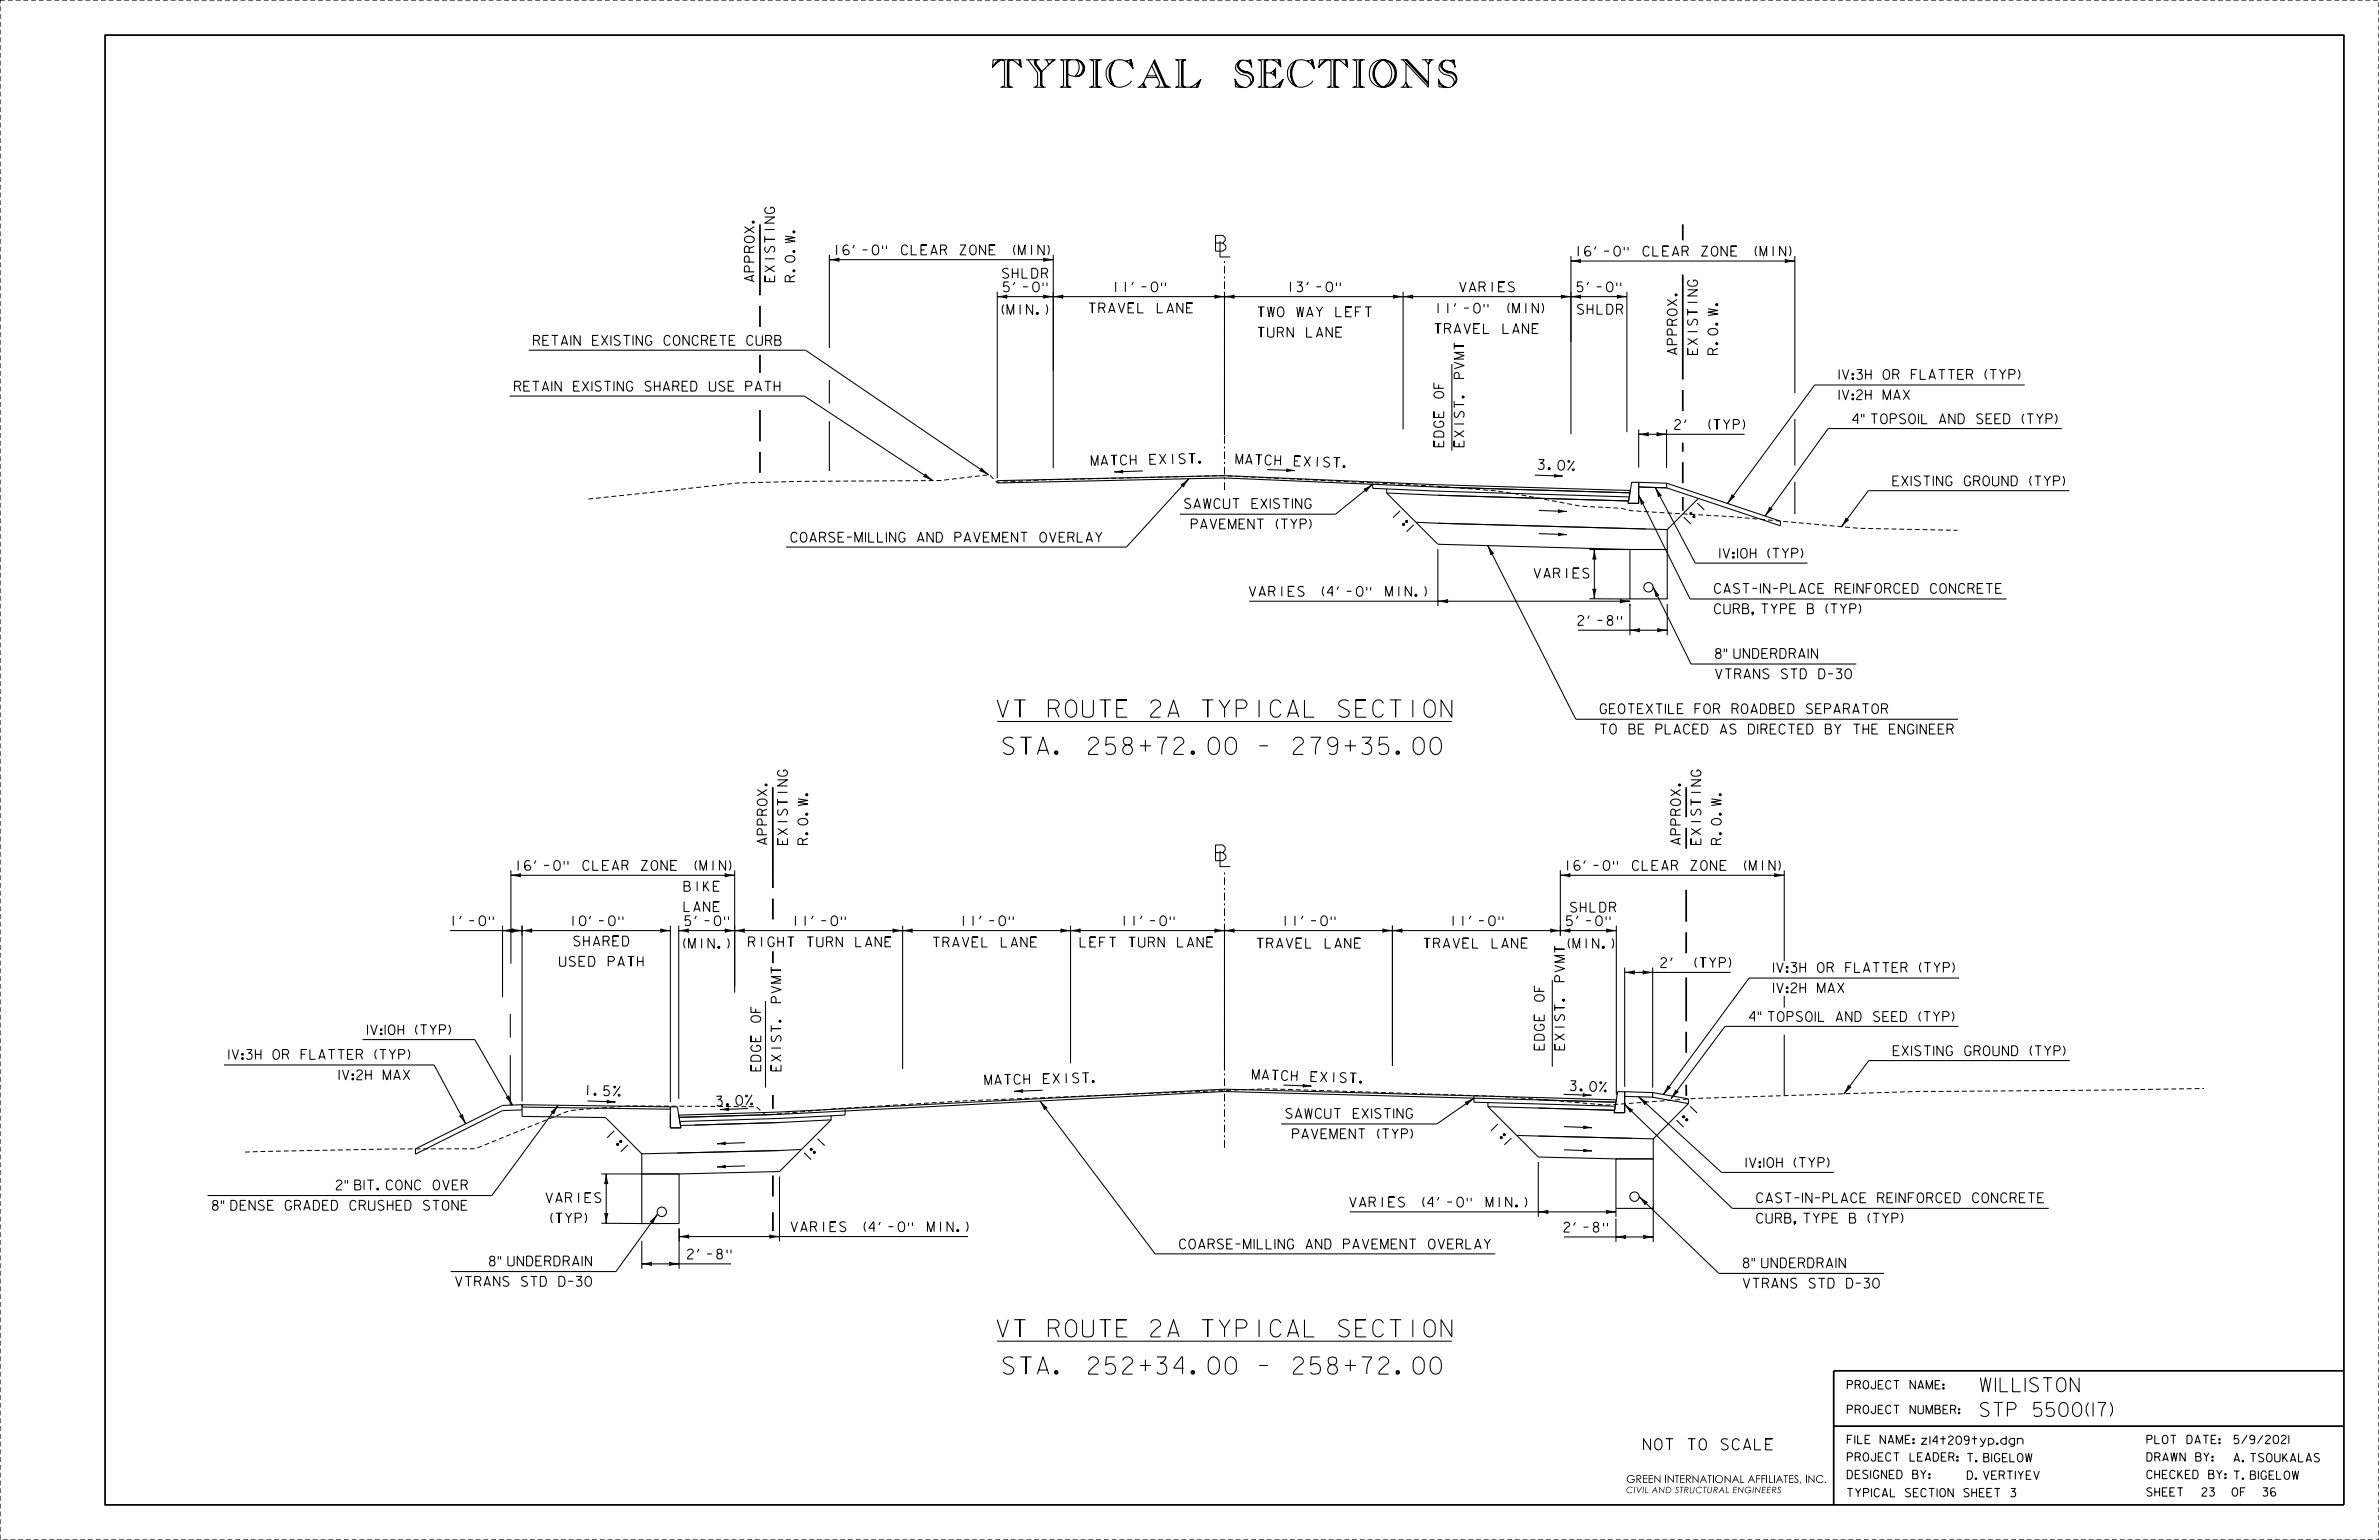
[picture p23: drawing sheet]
<svg xmlns="http://www.w3.org/2000/svg" width="864mm" height="559mm" viewBox="0 0 864 559" stroke-linecap="round" stroke-linejoin="round" font-family="sans-serif">
<defs><g id="words">
<text font-size="16.4" x="360.3" y="31.6">TYPICAL SECTIONS</text>
<g font-size="6.2">
<text x="362" y="260.2">VT ROUTE 2A TYPICAL SECTION</text>
<text x="364.2" y="273.7">STA. 258+72.00 - 279+35.00</text>
<text x="362" y="485.1">VT ROUTE 2A TYPICAL SECTION</text>
<text x="364.2" y="498.6">STA. 252+34.00 - 258+72.00</text>
</g>
<g font-size="5.7">
<text x="441.2" y="91.1">B</text>
<text x="442.9" y="93.3">L</text>
<text x="441.2" y="312.3">B</text>
<text x="442.9" y="314.5">L</text>
</g>
<g font-size="5.1">
<text x="718.9" y="505">WILLISTON</text>
<text x="718.9" y="514">STP 5500(17)</text>
</g>
<text font-size="4.1" x="596.6" y="526.1">NOT TO SCALE</text>
<g font-size="3.6">
<text x="302.5" y="92.5">16’-0&quot; CLEAR ZONE (MIN)</text>
<text x="571.7" y="92.9">16’-0&quot; CLEAR ZONE (MIN)</text>
<text x="363.9" y="100.9">SHLDR</text>
<text x="273.8" y="102.2" transform="rotate(-90 273.8 102.2)">APPROX.</text>
<text x="281.2" y="102.2" transform="rotate(-90 281.2 102.2)">EXISTING</text>
<text x="288.6" y="102.2" transform="rotate(-90 288.6 102.2)">R.O.W.</text>
<text x="364.3" y="105.9">5’-0&quot;</text>
<text x="403.8" y="105.9">11’-0&quot;</text>
<text x="467.3" y="105.9">13’-0&quot;</text>
<text x="529.9" y="105.9">VARIES</text>
<text x="572.6" y="105.9">5’-0&quot;</text>
<text x="616.2" y="107.4" transform="rotate(-90 616.2 107.4)">NG</text>
<text x="395.4" y="113.5">TRAVEL LANE</text>
<text x="520.8" y="113.6">11’-0&quot; (MIN)</text>
<text x="362" y="114.1">(MIN.)</text>
<text x="456.6" y="114.9">TWO WAY LEFT</text>
<text x="572.7" y="114">SHLDR</text>
<text x="608.8" y="118" transform="rotate(-90 608.8 118)">ROX.</text>
<text x="193.7" y="125.3">RETAIN EXISTING CONCRETE CURB</text>
<text x="456.6" y="122.3">TURN LANE</text>
<text x="520.8" y="121">TRAVEL LANE</text>
<text x="608.8" y="128.6" transform="rotate(-90 608.8 128.6)">APP</text>
<text x="616.2" y="128.6" transform="rotate(-90 616.2 128.6)">EXISTI</text>
<text x="623.6" y="128.6" transform="rotate(-90 623.6 128.6)">R.O.W.</text>
<text x="531.5" y="137.3" transform="rotate(-90 531.5 137.3)">PVMT</text>
<text x="667.6" y="137.7">1V:3H OR FLATTER (TYP)</text>
<text x="186.8" y="141.9">RETAIN EXISTING SHARED USE PATH</text>
<text x="524.1" y="144.4" transform="rotate(-90 524.1 144.4)">OF</text>
<text x="667.6" y="145">1V:2H MAX</text>
<text x="608" y="155.8">2’ (TYP)</text>
<text x="672.5" y="153.7">4&quot; TOPSOIL AND SEED (TYP)</text>
<text x="524.1" y="162.1" transform="rotate(-90 524.1 162.1)">EDGE</text>
<text x="531.5" y="162.1" transform="rotate(-90 531.5 162.1)">EXIST.</text>
<text x="396.2" y="168.9" transform="rotate(-1 396.2 168.9)">MA T C H</text>
<text x="417.4" y="168.5" transform="rotate(-1 417.4 168.5)">E X I S T .</text>
<text x="448.6" y="168.3" transform="rotate(2 448.6 168.3)">MA T C H</text>
<text x="469.8" y="169" transform="rotate(2 469.8 169)">E X I S T .</text>
<text x="558.4" y="170.3" transform="rotate(2 558.4 170.3)">3 .</text>
<text x="565.5" y="170.6" transform="rotate(2 565.5 170.6)">0 %</text>
<text x="687.1" y="176.3">EXISTING GROUND (TYP)</text>
<text x="430.1" y="184.5">SAWCUT EXISTING</text>
<text x="617.8" y="185.9" transform="rotate(-46 617.8 185.9)">1</text>
<text x="432.5" y="191.9">PAVEMENT (TYP)</text>
<text x="509.1" y="186.2" transform="rotate(-134 509.1 186.2)">1</text>
<text x="514" y="191.3" transform="rotate(-134 514 191.3)">1 :</text>
<text x="612.9" y="191" transform="rotate(-46 612.9 191)">1 :</text>
<text x="287.2" y="196.7">COARSE-MILLING AND PAVEMENT OVERLAY</text>
<text x="624.3" y="202.5">1V:10H (TYP)</text>
<text x="556.9" y="209.8">VARIES</text>
<text x="622.4" y="215.3">CAST-IN-PLACE REINFORCED CONCRETE</text>
<text x="453.5" y="216.4">VARIES (4’-0&quot; MIN.)</text>
<text x="572.8" y="226.9">2’-8&quot;</text>
<text x="622.4" y="222.7">CURB, TYPE B (TYP)</text>
<text x="622.7" y="238.9">8&quot; UNDERDRAIN</text>
<text x="622.7" y="246.3">VTRANS STD D-30</text>
<text x="580.9" y="258.9">GEOTEXTILE FOR ROADBED SEPARATOR</text>
<text x="580.9" y="266.3">TO BE PLACED AS DIRECTED BY THE ENGINEER</text>
<text x="610" y="299.3" transform="rotate(-90 610 299.3)">PROX.</text>
<text x="610" y="302.9" transform="rotate(-90 610 302.9)">P</text>
<text x="278.5" y="306.4" transform="rotate(-90 278.5 306.4)">APPROX.</text>
<text x="285.8" y="306.4" transform="rotate(-90 285.8 306.4)">EXISTING</text>
<text x="293.2" y="306.4" transform="rotate(-90 293.2 306.4)">R.O.W.</text>
<text x="610" y="306.4" transform="rotate(-90 610 306.4)">A</text>
<text x="617.4" y="306.4" transform="rotate(-90 617.4 306.4)">EXISTING</text>
<text x="624.8" y="306.4" transform="rotate(-90 624.8 306.4)">R.O.W.</text>
<text x="186.9" y="315.8">16’-0&quot; CLEAR ZONE (MIN)</text>
<text x="567.9" y="315.8">16’-0&quot; CLEAR ZONE (MIN)</text>
<text x="248.3" y="323.4">BIKE</text>
<text x="163.3" y="335.9">1’-0&quot;</text>
<text x="206.8" y="335.9">10’-0&quot;</text>
<text x="248.3" y="330.8">LANE</text>
<text x="248.7" y="335.9">5’-0&quot;</text>
<text x="287.5" y="335.9">11’-0&quot;</text>
<text x="348.5" y="335.9">11’-0&quot;</text>
<text x="406.9" y="335.9">11’-0&quot;</text>
<text x="465.3" y="335.9">11’-0&quot;</text>
<text x="526.3" y="335.9">11’-0&quot;</text>
<text x="568.7" y="335.9">5’-0&quot;</text>
<text x="570.1" y="331">SHLDR</text>
<text x="208.3" y="343.2">SHARED</text>
<text x="246.4" y="344.1">(MIN.)</text>
<text x="271.7" y="343.5">RIGHT TURN LANE</text>
<text x="338.8" y="343.6">TRAVEL LANE</text>
<text x="392.1" y="343.6">LEFT TURN LANE</text>
<text x="456.3" y="344">TRAVEL LANE</text>
<text x="516.9" y="344">TRAVEL LANE</text>
<text x="567.5" y="344.1">(MIN.)</text>
<text x="203.1" y="350.6">USED PATH</text>
<text x="602.9" y="351.1">2’ (TYP)</text>
<text x="643.8" y="352.8">1V:3H OR FLATTER (TYP)</text>
<text x="567.9" y="356.2" transform="rotate(-90 567.9 356.2)">PVMT</text>
<text x="283.5" y="363.8" transform="rotate(-90 283.5 363.8)">PVMT</text>
<text x="560.6" y="363.3" transform="rotate(-90 560.6 363.3)">OF</text>
<text x="643.8" y="360.2">1V:2H MAX</text>
<text x="276.1" y="370.9" transform="rotate(-90 276.1 370.9)">OF</text>
<text x="635.1" y="370.6">4&quot; TOPSOIL AND SEED (TYP)</text>
<text x="133.4" y="375.4">1V:10H (TYP)</text>
<text x="560.6" y="377.4" transform="rotate(-90 560.6 377.4)">DGE</text>
<text x="560.6" y="381" transform="rotate(-90 560.6 381)">E</text>
<text x="567.9" y="381" transform="rotate(-90 567.9 381)">EXIST.</text>
<text x="687.3" y="383.1">EXISTING GROUND (TYP)</text>
<text x="83.1" y="384.4">1V:3H OR FLATTER (TYP)</text>
<text x="276.1" y="388.6" transform="rotate(-90 276.1 388.6)">E</text>
<text x="276.1" y="385" transform="rotate(-90 276.1 385)">DGE</text>
<text x="283.5" y="388.6" transform="rotate(-90 283.5 388.6)">EXIST.</text>
<text x="123.1" y="391.8">1V:2H MAX</text>
<text x="357.6" y="393.6" transform="rotate(-1 357.6 393.6)">MA T C H</text>
<text x="378.8" y="393.2" transform="rotate(-1 378.8 393.2)">E X I S T .</text>
<text x="454.6" y="391.6" transform="rotate(2 454.6 391.6)">MA T C H</text>
<text x="475.8" y="392.4" transform="rotate(2 475.8 392.4)">E X I S T .</text>
<text x="570" y="395.7" transform="rotate(2 570 395.7)">3 .</text>
<text x="577.1" y="396" transform="rotate(2 577.1 396)">0 %</text>
<text x="212.1" y="397.3" transform="rotate(2 212.1 397.3)">1 .</text>
<text x="219.1" y="397.6" transform="rotate(2 219.1 397.6)">5 %</text>
<text x="260.2" y="401.3" transform="rotate(-2 260.2 401.3)">3 .</text>
<text x="267.2" y="401.1" transform="rotate(-2 267.2 401.1)">0 %</text>
<text x="466.8" y="405.8">SAWCUT EXISTING</text>
<text x="615.2" y="404.7" transform="rotate(-46 615.2 404.7)">1</text>
<text x="223.8" y="411.2" transform="rotate(-134 223.8 411.2)">1</text>
<text x="469.2" y="413.2">PAVEMENT (TYP)</text>
<text x="544.6" y="408.7" transform="rotate(-134 544.6 408.7)">1</text>
<text x="549.5" y="413.8" transform="rotate(-134 549.5 413.8)">1 :</text>
<text x="610.3" y="409.8" transform="rotate(-46 610.3 409.8)">1 :</text>
<text x="228.8" y="416.3" transform="rotate(-134 228.8 416.3)">1 :</text>
<text x="298.5" y="416.5" transform="rotate(-46 298.5 416.5)">1</text>
<text x="293.6" y="421.6" transform="rotate(-46 293.6 421.6)">1 :</text>
<text x="633.9" y="423.6">1V:10H (TYP)</text>
<text x="122.1" y="431.8">2&quot; BIT. CONC OVER</text>
<text x="198.2" y="436.4">VARIES</text>
<text x="490" y="438">VARIES (4’-0&quot; MIN.)</text>
<text x="637.7" y="436.4">CAST-IN-PLACE REINFORCED CONCRETE</text>
<text x="77.1" y="439.1">8&quot; DENSE GRADED CRUSHED STONE</text>
<text x="198.2" y="443.7">(TYP)</text>
<text x="637.7" y="443.8">CURB, TYPE B (TYP)</text>
<text x="287.2" y="446.9">VARIES (4’-0&quot; MIN.)</text>
<text x="567.8" y="447.1">2’-8&quot;</text>
<text x="428.2" y="453.2">COARSE-MILLING AND PAVEMENT OVERLAY</text>
<text x="177.7" y="459.3">8&quot; UNDERDRAIN</text>
<text x="249.6" y="456.8">2’-8&quot;</text>
<text x="632.8" y="460">8&quot; UNDERDRAIN</text>
<text x="165.4" y="466.7">VTRANS STD D-30</text>
<text x="632.8" y="467.4">VTRANS STD D-30</text>
</g>
<g font-size="3">
<text x="670.6" y="504">PROJECT NAME:</text>
<text x="670.6" y="513">PROJECT NUMBER:</text>
<text x="670.6" y="523.8">FILE NAME:z14t209typ.dgn</text>
<text x="779.3" y="523.8">PLOT DATE:</text>
<text x="811" y="523.8">5/9/2021</text>
<text x="670.6" y="530.2">PROJECT LEADER: T. BIGELOW</text>
<text x="779.3" y="530.2">DRAWN BY:</text>
<text x="811" y="530.4">A. TSOUKALAS</text>
<text x="670.6" y="536.5">DESIGNED BY:</text>
<text x="714.2" y="536.8">D. VERTIYEV</text>
<text x="779.3" y="536.5">CHECKED BY:T. BIGELOW</text>
<text x="670.6" y="543.1">TYPICAL SECTION SHEET 3</text>
<text x="779.3" y="542.9">SHEET</text>
<text x="810.4" y="542.9">OF</text>
<text x="821.2" y="542.9">36</text>
</g>
<text font-size="2.8" x="590.3" y="538.1">GREEN INTERNATIONAL AFFILIATES, INC.</text>
<text font-size="2.3" x="590.3" y="541.8">CIVIL AND STRUCTURAL ENGINEERS</text>
</g></defs>
<g fill="none" stroke="#000" stroke-width=".38">
<path d="M301.1 94.2l3.5 .6-.3-.6M301.1 94.2h81.2l-3.5 .6 .3-.6M301.1 92.5v33.8M303.7 94.4l.6 .2M304.6 93.7l-3.5 .5M379.7 94.4l-.6 .2M382.3 92.5v77.4M570.3 92.9v64.7M572.9 94.8l.6 .2M573.5 94.7l.3 .6-3.5-.6M573.8 94.1l-3.5 .6M648.3 94.7l-.3 .6 3.5-.6h-81.2"/>
<path d="M648.9 94.8l-.6 .2M651.5 92.9v49.7M362 107.6l3.6-.5-.3 .5 .3 .6zM362 107.6h228.6M362 105.9v67.6M364.7 107.8l.5 .2M365.2 107.3l-.5 .2M378.8 107.1l3.5 .5-3.5 .6 .3-.6zM379.1 107.3l.6 .2M379.7 107.8l-.6 .2M382.3 107.6l3.6-.5-.3 .5 .3 .6zM385 107.8l.6 .2"/>
<path d="M385.6 107.3l-.6 .2M440.9 107.1l3.6 .5-3.6 .6 .3-.6zM441.3 107.3l.5 .2M441.8 107.8l-.5 .2M444.5 107.6l3.6-.5-.3 .5 .3 .6zM444.5 105.9v52M447.2 107.8l.5 .2M447.7 107.3l-.5 .2M505.7 107.1l3.6 .5-3.5 .6 .3-.6zM506.1 107.3l.6 .2M506.7 107.8l-.6 .2M509.3 107.6l3.6-.5-.3 .5 .3 .6z"/>
<path d="M509.3 105.9v49.9M512 107.8l.6 .2M512.6 107.3l-.6 .2M566.7 107.1l3.6 .5-3.6 .6 .3-.6zM567.1 107.3l.5 .2M567.6 107.8l-.5 .2M570.3 107.6l3.5-.5-.3 .5 .3 .6zM572.9 107.8l.6 .2M573.5 107.3l-.6 .2M587 107.1l3.6 .5-3.6 .6 .3-.6zM587.4 107.3l.5 .2M587.9 107.8l-.5 .2"/>
<path d="M590.6 105.9v50.9M191.9 127.1h100.5l66.5 45.2M301.1 137.9v8.5M527 132.1v31.4M735 139.7h-76.3l-31.6 43M185 143.7h107l46.5 30.7M301.1 152.8v18.1M594.9 157.6l3.5-.6-.3 .6 .3 .6zM594.9 155.8v13.9M594.9 157.6h38.4M597.5 157.7l.6 .2M598.1 157.3l-.6 .1"/>
<path d="M601.4 157l3.6 .6-3.6 .6 .3-.6zM601.8 157.2l.5 .2M602.3 157.7l-.5 .2M605 155.8v14.1M651.5 152v16.9M748.5 155.5h-84.9l-22.8 31.8M335.7 172.9l.5 .1M335.9 171.9l2.6 2.5-3.3-1.5 .6-.3zM336 172.3l.4 .5M356.1 170.8l.5 .1M356.3 169.8l2.6 2.5-3.3-1.5 .6-.3zM356.4 170.2l.4 .5"/>
<path d="M414.9 170.9l-10.3 .3M428.7 176l2.9-2.3-2 3-.3-.6zM429.6 175.6l-.5 .3M429.9 175.8l-.3 .5M431.6 173.7l-22.7 24.8h-123.5M460 170.4l10 .3M495.2 177.5l3.1-1.8-2.4 2.7-.2-.6zM496.1 177.3l-.5 .2M496.3 177.5l-.3 .5M498.3 174.9v2.3l5.1 .2v1.5l18.6 18.6 69.7 1.9h13.5v-7.2M498.3 175.7l-13.5 10.9h-56.5M503.4 178.9l18.6 .8 69.2 2.1"/>
<path d="M503.4 177.4l18.6 .8 69.2 2.1M557.1 172.4l10.1 .4M592.3 175h2.6v7.6h-3.9zM594.8 179.6l2.1 2.9h-.7l-.4 .6zM594.8 179.6l18.7 37.7h114.9M594.9 175l10.1 .3v1.7l-10.1-.3zM600.9 176.9l2.2 2.9h-.7l-.4 .5zM600.9 176.9l14.5 27.4h40.7M602 179.3l.1 .6M602.2 179.2l.5 .4M605 175.3l41.3 13.8v1.7l-41.3-13.8-10.1-.3v5.9h-3.9l.8-4.6-69.8-2.1-77.5-3.3-82.5 1.8v.9l82.5-1.9 77.5 3.3 69.7 2.1M628.7 179.5l.3 .6 .7 .1-2.6 2.5"/>
<path d="M628.7 179.9l-.1 .6M628.7 179.5l-1.6 3.2M651.5 174.8v11.7M751.2 178h-73l-9.8 13.2M514 189.5l91.2 2.7M522 199.3v20.6M540.1 197.9l2.1 2.9-.7 .1-.3 .5zM540.1 197.9l31.9 63.1h138.8M558.6 185.2l10.1 .4M558.6 193.6l10.1 .4M577 199.4h14.7M578.8 199.4l.6 3.6-.6-.3-.6 .3z"/>
<path d="M578.8 199.4v17.9M591.7 199.4h13.5v17.9h-13.5zM595.8 182.1l.1 .5M596.1 181.9l.4 .5M616.5 180.9l-11.3 11.3M629.3 180.3l-.5 .3M642.4 184.4l-.2 .6M642.4 184l.3 .6 .6 .1-2.5 2.6zM642.9 184.8l-.5 .4M670.1 188.4l-.2 .5M670.1 188l.3 .6 .7 .1-2.7 2.5zM670.6 188.8l-.5 .3"/>
<path d="M453.5 218.2h138.2M522 218.2l3.5-.6-.2 .6 .2 .6zM524.6 218.3l.6 .2M525.2 217.8l-.6 .2M541.2 200.4v.5M541.4 200.3l.4 .4M577 217.3h14.7M578.2 213.7l.6 .3 .6-.3-.6 3.6zM578.4 214l.2 .6M578.6 202l-.2 .6M578.9 202l.2 .6M579.1 214l-.2 .6"/>
<path d="M588.1 217.6l3.6 .6-3.6 .6 .3-.6zM588.4 217.8l.6 .2M589 218.3l-.6 .2M591.7 219.1v11.4M600.1 213.1l2.1 2.9h-.6l-.4 .5zM600.1 213.1l13.8 27.8h59.9M601.2 215.5v.6M601.4 215.4l.4 .4M605.2 219.1v11.4M572.8 228.7h32.4M591.7 228.7l3.5-.6-.2 .6 .2 .6zM594.3 228.8l.6 .2"/>
<path d="M594.9 228.4l-.6 .2M601.7 228.1l3.5 .6-3.5 .6 .2-.6zM602 228.4l.5 .2M602.5 228.8l-.5 .2M362 261.8h165M185.5 317.6l3.5 .6-.3-.6M185.5 315.8v33.8M188.1 317.7l.6 .2M189 317l-3.5 .6M263.5 317.6l-.4 .6 3.6-.6h-81.2M264.1 317.7l-.6 .2M266.7 315.8v44.4"/>
<path d="M566.4 317.6l3.6 .6-.3-.6M566.4 315.8v23.7M569.1 317.7l.5 .2M570 317l-3.6 .6M644.4 317.6l-.3 .6 3.6-.6h-81.3M645 317.7l-.5 .2M647.7 315.8v32.9M163.3 337.7h80M182.4 335.9v25.9M185.1 337.8l.5 .2M185.6 337.3l-.5 .2M185.9 337.1l.4 .6-.4 .6"/>
<path d="M185.9 337.1l3.6 .6M186 337.1l-3.6 .6 3.6 .6M186 337.1l-.3 .6 .3 .6M186.3 337.3l.6 .2M186.9 337.8l-.6 .2M189.5 337.7l3.6-.6-.3 .6 .3 .6zM189.5 337.7l-3.6 .6M189.5 335.9v63.8M192.2 337.8l.6 .2M192.8 337.3l-.6 .2M239.8 337.1l3.5 .6-3.5 .6 .3-.6zM240.1 337.3l.6 .2"/>
<path d="M240.7 337.8l-.6 .2M243.3 335.9v64M246.4 337.7l3.5 .6M246.4 337.7h340.3M246.4 335.9v62.8M249.1 337.8l.5 .2M249.6 337.3l-.5 .2M249.9 337.1l-3.5 .6M250 337.1l-.3 .6 .3 .6M263.1 337.1l3.6 .6-3.6 .6 .3-.6zM263.5 337.3l.6 .2M264.1 337.8l-.6 .2"/>
<path d="M266.7 337.7l3.6-.6-.3 .6 .3 .6zM269.4 337.8l.5 .2M269.9 337.3l-.5 .2M324.1 337.1l3.6 .6-3.6 .6 .3-.6zM324.4 337.3l.6 .2M325 337.8l-.6 .2M327.7 337.7l3.5-.6-.3 .6 .3 .6zM327.7 335.9v52M330.3 337.8l.6 .2M330.9 337.3l-.6 .2M385.1 337.1l3.5 .6-3.5 .6 .2-.6zM385.4 337.3l.5 .2"/>
<path d="M385.9 337.8l-.5 .2M388.6 337.7l3.6-.6-.3 .6 .3 .6zM388.6 335.9v49.9M391.3 337.8l.6 .2M391.9 337.3l-.6 .2M440.9 337.1l3.6 .6-3.6 .6 .3-.6zM441.3 337.3l.5 .2M441.8 337.8l-.5 .2M444.5 337.7l3.6-.6-.3 .6 .3 .6zM444.5 335.9v52.2M447.2 337.8l.5 .2M447.7 337.3l-.5 .2"/>
<path d="M501.9 337.1l3.6 .6-3.6 .6 .3-.6zM502.2 337.3l.6 .2M502.8 337.8l-.6 .2M505.5 337.7l3.5-.6-.3 .6 .3 .6zM505.5 335.9v50.9M508.1 337.8l.6 .2M508.7 337.3l-.6 .2M562.9 337.1l3.5 .6-3.5 .6 .2-.6zM563.2 337.3l.5 .2M563.7 337.8l-.5 .2M566.4 337.7l3.6-.6-.3 .6 .3 .5zM569.1 337.8l.5 .2"/>
<path d="M569.6 337.3l-.5 .2M583.2 337.1l3.5 .6-3.5 .6 .3-.6zM583.5 337.3l.6 .2M584.1 337.8l-.6 .2M586.7 335.9v61.4M563.5 355.6v31.4M589.8 352.8h38.4M589.8 352.8l3.5-.6-.2 .6 .2 .6zM589.8 351.1v43.2M592.4 353l.6 .2M593 352.5l-.6 .2M596.4 352.2l3.5 .6-3.5 .6 .3-.6z"/>
<path d="M596.7 352.5l.6 .2M597.3 353l-.6 .2M599.9 351.1v43.6M711.2 354.9h-76.3l-31.1 42.2M131.6 377.2h40.8l13.6 23.8M185.2 367.9v8.6M277.9 363.2v31.5M647.7 361.4v4.2M647.7 375.4v22.1M711 372.4h-84.8l-19.6 26.3M81.3 386.4h76.3l11.5 21.4M183.7 398.2l.6-.1 .4-.5 1.3 3.4z"/>
<path d="M184.1 398.3l.4 .4M184.6 398l.1 .6M185.2 382.9v18.1M213.3 399.5l10.1 .4M377.5 399.5l2.6 2.5-.6 .1-.3 .6zM377.5 399.5l41.8 55.5h123.5M378.5 395.6l-10.3 .4M465.9 393.7l10.1 .4M532.8 399.9l-.6 .1M535.1 397.6v2.3l5 .2v1.5l18.3 18.2 28.2 .7h13.5v-7.3M535.1 398.5l-13.5 9.3h-56.5M567.6 397.1l10.1 .3"/>
<path d="M586.6 399.9l-142.1-3.8-161.5 8.3-36.5 1M587.2 396.1h2.6v7.7h-3.8zM589.8 396.1l10.1 .4v1.6l-10.1-.3zM589.8 397.8v6h-3.8l.1-.9M594.9 398l3 1.9-.6 .3-.2 .6zM594.9 398l30 27.4h40.8M596.7 399.9l.3 .5M596.9 399.7l.6 .2M599.9 398.1l13 2.3M599.9 396.5l13 2.2v1.7M605.5 393.9l.3 .6 .6 .1-2.6 2.5zM605.5 394.3l-.2 .6"/>
<path d="M606 394.7l-.5 .3M608.3 395.9l-.2 .6M608.3 395.5l.3 .5 .6 .2-2.6 2.5zM608.8 396.3l-.5 .3M671 394.2l-.2 .5M671 393.7l.3 .6 .7 .1-2.6 2.5zM671.5 394.5l-.4 .4M751.3 384.8h-72.9l-9 12.1M166.8 404.9h.7l.4-.5 1.2 3.4zM167.2 405.1l.5 .4M167.8 404.8l.1 .6M189.5 400.9l53.8 .7v.9l-53.8-.8"/>
<path d="M189.5 400.9l-7.1 .2-31.6 15.8v1.9l31.6-15.8 7.1-.3M189.5 400.9v4.2l30.3 .4 13.2 13.2M200.1 403.5l2.5-2.5-1.6 3.2-.3-.6zM200.9 403.1l-.5 .3M201.2 403.3l-.2 .5M202.6 401l-24.1 32.8h-103.1M233 418.7v7.3M243.3 403.8v5.5h3.9l-.7-3.9M243.3 401.6h2.6l1.3 7.7h-3.9zM270.4 414.6l-10.1 .4M271.6 402.2l-10.1 .4M283 407.3l-36 1.1"/>
<path d="M283 405.8l-36 1.1M291 417.1l-58 1.6M301.7 406.4l-19.2 .9M301.7 404.9l-19.2 1M306.8 402.3v2.3l-5.1 .3v1.5l-18.7 18.7-36.5 .9h-13.5M379 401.7l.2 .6M379.2 401.6l.5 .3M531.8 400l3.3-1.5-2.6 2.5-.1-.7zM532.9 400.1l-.3 .5M540.1 401.6l46 1.3M540.1 400.1l46 1.3M550.6 412l49.5 1.2"/>
<path d="M567.8 408.8l10 .4M567.8 417.2l10 .4M586.1 402.9l.6-3.8-142.2-3.9-161.5 8.3-36.6 1.1 .1 .8M589.7 400.7l3 2.1-.7 .2-.1 .6M589.7 400.7l2.1 2.9M589.7 400.7l39.1 37.8h114.9M591.5 402.7l.3 .5M591.7 402.5l.5 .2M612.9 400.4l-12.8 12.8M218.3 426h14.7M219.9 428.6l-.2 .6M220.1 426l.6 3.5-.6-.2-.6 .2z"/>
<path d="M220.1 426v17.9M220.2 428.6l.2 .6M233 426h13.5v18h-13.5zM270.4 423.1l-10.1 .3M283 426.9v23.6M490 439.7h96.6M558.4 439.7l3.6-.6-.3 .6 .3 .6zM558.4 421.6v19.9M561.1 439.9l.6 .2M561.7 439.4l-.6 .2M583 439.1l3.6 .6-3.6 .6 .4-.6zM583.4 439.4l.6 .2"/>
<path d="M584 439.9l-.6 .2M586.6 420.5h13.5v18h-13.5zM586.6 438.6v2.9M595 434.2l3 2.1-.6 .2-.2 .6zM595 434.2l29 27.9h59.9M596.9 436.2l.2 .5M597 436l.6 .2M600.1 437.7v12.9M218.3 443.9l21.4 .1M219.5 440.3l.6 .3 .6-.3-.6 3.6zM219.7 440.6l.2 .6M220.4 440.6l-.2 .6"/>
<path d="M233 458.6h32.4M233 458.6l3.5-.6-.2 .6 .2 .6zM233 450.3v10.1M235.7 458.7l.5 .2M236 443.3l2.5-2.5-1.5 3.2-.4-.6zM236.2 458.3l-.5 .2M236.9 442.8l-.5 .4M237.1 443l-.2 .5M238.5 440.8l-14.9 20.6h-60M243 458l3.5 .6-3.5 .6 .2-.6zM243.3 458.3l.6 .2M243.9 458.7l-.6 .2"/>
<path d="M246.5 448.7h104.9M246.5 448.7l3.6-.6-.3 .6 .3 .6zM246.5 445.7v14.7M249.2 448.8l.6 .2M249.8 448.3l-.6 .3M279.4 448.1l3.6 .6-3.6 .6 .3-.6zM279.7 448.3l.6 .3M280.3 448.8l-.6 .2M567.8 448.8h32.3M586.6 448.8l3.6-.6-.3 .6 .3 .6zM586.6 442.1v8.5M589.2 449l.6 .2"/>
<path d="M589.8 448.5l-.6 .2M596.6 448.2l3.5 .6-3.5 .6 .3-.6zM596.9 448.5l.6 .2M597.5 449l-.6 .2M362 486.7h165M802.1 539.9h1.6l-.2 .6-.8 .4a.99 .99 0 0 1 1.1 1.4 .99 .99 0 0 1-1.7 .2M799.4 540.5a.85 .85 0 0 1 1-.6 .85 .85 0 0 1 .6 1l-1.5 1.5-.1 .5h1.7"/>
<circle cx="598.4" cy="213.1" r="1.7"/>
<circle cx="240.2" cy="439.7" r="1.7"/>
<circle cx="593.3" cy="434.2" r="1.7"/>
</g>
<path d="M444.5 177.8v-83.6M444.5 416.5v-100.5" fill="none" stroke="#000" stroke-width=".36" stroke-dasharray="2.8 1.1 .7 1.1" stroke-linecap="butt"/>
<g fill="none" stroke="#000" stroke-width=".63" stroke-linecap="butt">
<path d="M38.1 12.7h812.8v533.4h-812.8zM275.9 81.4v25.8M610.9 81.4v5.8M610.9 99.6v38.1M275.9 111v7.6M275.9 128.8v6.5M275.9 148.8v11.4M610.9 141.5v7.7M275.9 164v7.6M610.9 160.6v3.3M610.9 167.7v7.6M610.9 180.3v5"/>
<path d="M280.5 285.6l.1 36.6M612.1 285.6v10.9M612.1 300.4v7.6M280.6 326v7.7M612.1 322.9v11.6M612.1 338.3v7.6M280.6 345.2v4.3M612.1 354.6v16M612.1 374.4v7.6M280.6 397.3v5M612.1 393.6v4.1M280.6 426.5v7.7"/>
<path d="M280.6 439.9v6.8M850.9 497.4h-185.2v48.7M665.7 517.5h185.2"/>
</g>
<g fill="none" stroke="#000" stroke-width=".36">
<path d="M406.9 171.3l.5 .1M407.3 170.9l-.4 .2M407.6 171.6l-.2-.5 .2-.5-3 .6 3 .5M467 170.1l3 .6-3 .5 .2-.6zM467.3 170.4l.4 .2M467.7 170.8l-.4 .2M564.2 172.2l3 .6-3 .3 .2-.5zM564.5 172.4l.4 .2M564.9 172.8l-.5 .1M565.7 185l3 .6-3.1 .4 .3-.5zM565.7 193.4l3 .6-3.1 .4 .3-.5zM566 185.2l.4 .2"/>
<path d="M566 193.6l.4 .2M566.4 185.6l-.4 .2M566.4 194l-.4 .2M220.3 399.2l3.1 .7-3.1 .4 .3-.5zM220.6 399.5l.5 .2M221.1 399.9l-.5 .1M370.5 396l.5 .2M370.9 395.6l-.4 .2M371.2 395.4l-3 .6 3.1 .4-.3-.5 .3-.5M473 393.5l3 .6-3 .4 .2-.5zM473.3 393.7l.4 .2M473.7 394.1l-.4 .2"/>
<path d="M574.6 396.8l3.1 .6-3.1 .4 .3-.5zM574.9 397.1l.5 .2M575.4 397.5l-.5 .2M260.3 415l3-.6-.2 .5 .3 .5zM262.6 415l.5 .2M263.1 414.6l-.5 .2M263.8 402.6l.4 .2M264.5 402l-3 .6 3 .4-.2-.5M574.9 408.6l2.9 .6-3 .4 .3-.5zM574.9 417l2.9 .6-3 .4 .3-.5zM575.1 408.8l.5 .2M575.1 417.2l.5 .2"/>
<path d="M575.6 409.2l-.5 .2M575.6 417.6l-.5 .2M260.3 423.4l3-.6-.2 .5 .3 .5zM262.6 423.4l.5 .2M263.1 423l-.5 .2"/>
</g>
<path d="M0 0h863.6v558.8h-863.6v-558.8M213.6 181.1l54.1-5.8 23.4-.6 49.4-.3 18.6-2.1 2.9 2.7 16.3-.8 65.2-1.6 63.7 3 19.2 1.2 16.4 1.3 6.7 1 24.5 4.6 14.5 .7 3.3 .9 37.1 2.2 45.9 4.2 35.8 .7M88.9 418l53.2-1.1 30.4-.1 34.2-13.8 21.9-1.7 45.9 .3 3.4 3 25.2-2.3 47-2.8 109.9-4.4 84.2 2.7 39.2 3.2 32.1-2.4 82-2.6 64.8-.4 37.8-.6" fill="none" stroke="#000" stroke-width=".36" stroke-dasharray="1.8 1.1" stroke-linecap="butt"/>
<use href="#words"/>
</svg>
